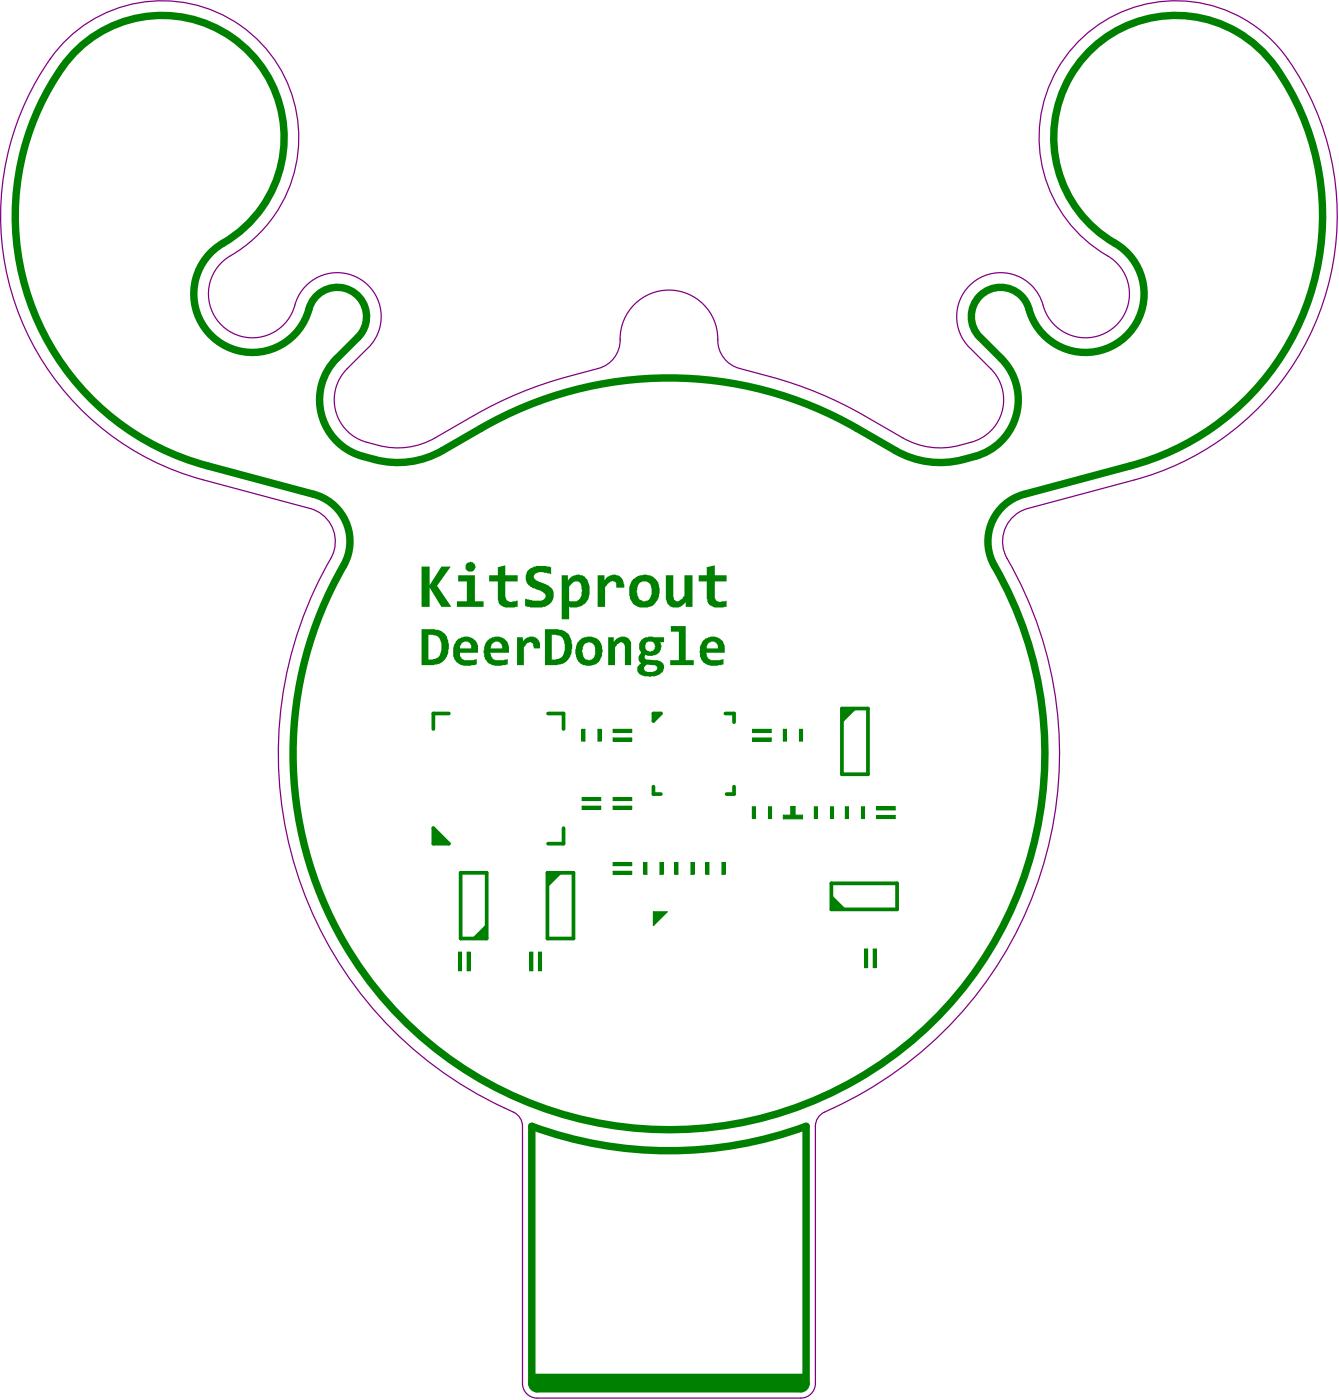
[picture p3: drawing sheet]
<svg xmlns="http://www.w3.org/2000/svg" width="183mm" height="191mm" viewBox="0 0 183 191" stroke-linecap="round" stroke-linejoin="round" font-family="sans-serif">
<path d="M50.2 47.5l-2.8 2.9a6 6 0 0 0 2.7 10 11 11 0 0 0 8.5-.2l6-3.4a53.3 53.3 0 0 1 12.9-5.4l4.2-1.1a4 4 0 0 0 2.9-4 6.7 6.7 0 0 1 6.8-6.7 6.7 6.7 0 0 1 6.6 6.9 4 4 0 0 0 2.9 3.8l4.2 1.1a53.3 53.3 0 0 1 12.8 5.4l5.3 3a10.2 10.2 0 0 0 7.8 1 7.6 7.6 0 0 0 4.2-2 6 6 0 0 0 0-8.4l-2.8-2.9M50.3 47.5a6 6 0 0 0-1.3-9.5 6 6 0 0 0-8.8 3.7 6 6 0 0 1-9.4 3.2 6 6 0 0 1 .6-10 18.7 18.7 0 0 0 4.1-29.2 18.7 18.7 0 0 0-29.3 3.4 37.3 37.3 0 0 0 21.5 56.4l14.6 3.9a4.7 4.7 0 0 1 2.5 7.5 53.4 53.4 0 0 0 25.3 75 2.13 2.13 0 0 1 1.2 1.9M132.3 47.5a6 6 0 0 1 1.3-9.5 6 6 0 0 1 8.8 3.7 6 6 0 0 0 9.4 3.2 6 6 0 0 0-.7-10 18.7 18.7 0 0 1-4.4-28.7 18.7 18.7 0 0 1 29 1.9 37.3 37.3 0 0 1-20.9 57.4l-14.5 3.9a4.7 4.7 0 0 0-2.8 6.9 53.4 53.4 0 0 1-25 75.6 2.13 2.13 0 0 0-1.2 1.9M71.3 153.8v35.1a2 2 0 0 0 2 2h36a2 2 0 0 0 2-2v-35.1" fill="none" stroke="#800080" stroke-width=".17"/>
<path d="M62.8 130v2.6M64 130v2.6" fill="none" stroke="#008000" stroke-width=".42"/>
<path d="M59.1 113.1l2.2 2.1h-2.2z" fill="#008000"/>
<path d="M79.4 109.1h2.6M79.4 110.3h2.6M72.5 130v2.6M73.7 130v2.6" fill="none" stroke="#008000" stroke-width=".42"/>
<g fill="#008000">
<path d="M79.4 99.6h.4v1.6h-.4z"/>
<path d="M81.6 99.6h.4v1.6h-.4z"/>
<path d="M87.9 117.8h.4v1.6h-.4z"/>
<path d="M90.1 117.8h.4v1.6h-.4z"/>
<path d="M89.2 97.4h1l-1 1.1z"/>
<path d="M96.3 117.8h.5v1.6h-.5z"/>
<path d="M92.1 117.8h.4v1.6h-.4z"/>
<path d="M94.3 117.8h.4v1.6h-.4z"/>
<path d="M104.9 110.2h.4v1.6h-.4z"/>
<path d="M102.7 110.2h.4v1.6h-.4z"/>
</g>
<path d="M102.7 99.8h2.6M102.7 101h2.6" fill="none" stroke="#008000" stroke-width=".42"/>
<g fill="#008000">
<path d="M111.1 110.2h.5v1.6h-.5z"/>
<path d="M107.9 110.1h.6v1.2h1v.5h-2.6v-.5h1z"/>
<path d="M106.9 99.6h.4v1.6h-.4z"/>
<path d="M109.1 99.6h.4v1.6h-.4z"/>
</g>
<path d="M118.2 129.6v2.6" fill="none" stroke="#008000" stroke-width=".42"/>
<g fill="#008000">
<path d="M113.5 122.2l2 2h-2z"/>
<path d="M113.3 110.2h.5v1.6h-.5z"/>
<path d="M117.6 110.2h.4v1.6h-.4z"/>
<path d="M115.4 110.2h.4v1.6h-.4z"/>
<path d="M114.9 96.8h2l-2 2z"/>
</g>
<path d="M119.6 111.6h2.6M119.6 110.4h2.6M119.4 129.6v2.6" fill="none" stroke="#008000" stroke-width=".42"/>
<g fill="#008000">
<path d="M74.7 119.2h2l-2 2z"/>
<path d="M89.2 124.5h1.8l-1.8 1.9z"/>
</g>
<path d="M83.7 118h2.5M83.7 119.2h2.5" fill="none" stroke="#008000" stroke-width=".42"/>
<path d="M98.5 117.8h.5v1.6h-.5z" fill="#008000"/>
<path d="M83.7 99.8h2.5M83.7 110.3h2.5M83.7 109.1h2.5M83.7 101h2.5" fill="none" stroke="#008000" stroke-width=".42"/>
<g fill="#008000">
<path d="M66.4 126.1v2.1h-2z"/>
<path d="M72.6 187.6h37.4v2.1h-37.4z"/>
</g>
<path d="M48.9 46.1l-2.9 2.8M65.6 58.5l-5.2 3M116.9 58.5l5.3 3M133.8 46.1l2.8 2.8M28.3 63.6l14.5 3.9M49.5 62.3l1.6 .5M133 62.3l-1.5 .5M154.3 63.6l-14.5 3.9M72.6 153.8v35.1M110 153.8v35.1M73.3 189.7h36" fill="none" stroke="#008000" stroke-width="1"/>
<g fill="none" stroke="#008000" stroke-width=".14">
<path d="M79.4 99.6h.4v1.6h-.4zM81.6 99.6h.4v1.6h-.4zM83.7 99.6h2.5v.4h-2.5zM102.7 99.6h2.6v.4h-2.6zM106.9 99.6h.4v1.6h-.4zM109.1 99.6h.4v1.6h-.4zM79.4 108.9h2.6v.4h-2.6zM79.4 110.1h2.6v.4h-2.6zM83.7 100.8h2.5v.4h-2.5zM83.7 108.9h2.5v.4h-2.5zM83.7 110.1h2.5v.4h-2.5zM83.7 117.8h2.5v.4h-2.5z"/>
<path d="M83.7 119h2.5v.4h-2.5zM87.9 117.8h.4v1.6h-.4zM90.1 117.8h.4v1.6h-.4zM92.1 117.8h.4v1.6h-.4zM94.3 117.8h.4v1.6h-.4zM96.3 117.8h.5v1.6h-.5zM98.5 117.8h.5v1.6h-.5zM102.7 110.2h.4v1.6h-.4zM102.7 100.8h2.6v.4h-2.6zM104.9 110.2h.4v1.6h-.4zM107.9 110.1h.6v1.2h1v.5h-2.6v-.5h1zM111.1 110.2h.5v1.6h-.5z"/>
<path d="M113.3 110.2h.5v1.6h-.5zM115.4 110.2h.4v1.6h-.4zM117.6 110.2h.4v1.6h-.4zM119.6 110.2h2.6v.4h-2.6zM119.6 111.4h2.6v.4h-2.6zM62.6 130h.4v2.6h-.4zM63.8 130h.4v2.6h-.4zM72.3 130h.4v2.6h-.4zM73.5 130h.4v2.6h-.4zM118 129.6h.4v2.6h-.4zM119.2 129.6h.4v2.6h-.4z"/>
</g>
<path d="M61.3 97.4h-2.2v2.2M74.8 97.4h2.1v2.2M89.2 97.4h1l-1 1.1zM99 97.4h1.2v1.2M114.9 96.8h3.6v8.9h-3.6zM59.1 113.1l2.2 2.1h-2.2zM62.9 119.2h3.5v9h-3.5zM74.7 119.2h3.6v9h-3.6zM76.9 113.1v2.1h-2.1M89.2 107.4v1.1h1M100.2 107.4v1.1h-1M113.5 120.6h8.9v3.6h-8.9z" fill="none" stroke="#008000" stroke-width=".51"/>
<path d="M89.2 124.5h1.8l-1.8 1.9z" fill="none" stroke="#008000" stroke-width=".17"/>
<g fill="#008000">
<path d="M70.6 87h.7l.1 .6a.78 .78 0 0 1 .6-.6 1.21 1.21 0 0 1 1.7 .9v.7h-.9v-.4a.47 .47 0 0 0-.6-.5l-.7 .7v2.4h-.9z"/>
<path d="M83 87h.8v.6v-.1a1.31 1.31 0 0 1 2.2 0l.1 .2v3.1h-.8v-2.5a.57 .57 0 0 0-.4-.5 .57 .57 0 0 0-.6 .2l-.4 .5v2.3h-.9z"/>
<path d="M91.5 85.5h2.1v4.7h1.1v.6h-3.2v-.6h1.1v-3.9h-1.1z"/>
<path d="M57.5 77.4h1.1v2.5l1.6-2.5h1.3l-1.9 2.6 2 2.9h-1.4l-1.6-2.6v2.6h-1.1z"/>
<path d="M66.8 78.6h1.1v-1.1l1.1-.3v1.4h1.6v.8h-1.6v2a.8 .8 0 0 0 1.1 .7l.5-.1v.9h-.3a2.3 2.3 0 0 1-2.2-.4l-.2-.5v-2.6h-1.1z"/>
<path d="M72.3 77.6h.1a3.3 3.3 0 0 1 2.5-.2l.3 .1v.9l-.7-.2a1.6 1.6 0 0 0-1.6 .3l-.1 .3a1.22 1.22 0 0 0 1 .7l.3 .2a2.12 2.12 0 0 1 1.3 .8l.1 .1a1.77 1.77 0 0 1-1 2.2l-.6 .2a4.7 4.7 0 0 1-2.1-.2h-.1v-1l1.3 .2a1.41 1.41 0 0 0 1.4-.3l.1-.4a1.65 1.65 0 0 0-1.3-.8l-.4-.2a1.53 1.53 0 0 1-.7-2.4z"/>
<path d="M81.6 78.6h.9v.6l.3-.4a1.72 1.72 0 0 1 1.6-.1l.6 .5 .2 .6v.5h-1.1v-.2a.55 .55 0 0 0-.3-.7 .55 .55 0 0 0-.7 .3l-.5 .5v2.7h-1z"/>
<path d="M90.9 78.6h1v2.9l.1 .1a.44 .44 0 0 0 .5 .5l.5-.2 .4-.5v-2.8h1.1v4.3h-.9v-.6h-.1a1.4 1.4 0 0 1-1.4 .7h-.1a1.21 1.21 0 0 1-1-1l-.1-.1z"/>
<path d="M96.5 77.5l1.1-.3v1.4h1.6v.8h-1.6v2a.7 .7 0 0 0 1 .7l.6-.1v.9h-.4a2.48 2.48 0 0 1-2-.3v-.1a.6 .6 0 0 1-.3-.6v-.1v-2.4h-1.1v-.8h1.1z"/>
<path d="M58.5 86.7v3.4h.6v-.1a1.01 1.01 0 0 0 1.1-1 2.4 2.4 0 0 0-.2-1.8l-.2-.3-.3-.1zM57.5 85.9h1.6a2.16 2.16 0 0 1 1.8 1l.2 .4a2.63 2.63 0 0 1 .1 1.7l-.1 .4a1.82 1.82 0 0 1-1.8 1.4h-.1h-1.7z"/>
<path d="M63 87.8l-.1 .2a.38 .38 0 0 0-.1 .6h1.5a.76 .76 0 0 0-.8-1zM62.6 87.2h.2a1.55 1.55 0 0 1 2.3 .6l.1 .3v1h-2.4v.1a.38 .38 0 0 0 .1 .5v.1a1.11 1.11 0 0 0 1.2 .4h.5l.5-.2v.8l-1.1 .1a1.88 1.88 0 0 1-2.2-2.3l.1-.6z"/>
<path d="M67.3 87.8l-.2 .2-.2 .6h1.6v-.1a.71 .71 0 0 0-.2-.7 .71 .71 0 0 0-.8-.1zM66.5 87.5a1.75 1.75 0 0 1 2.8 .4l.2 .4v.8h-2.6v.1a1.22 1.22 0 0 0 .7 1h1.2l.5-.2v.8h-.7a1.94 1.94 0 0 1-2.2-.5l-.2-.3-.1-.4a2.81 2.81 0 0 1 .4-2.1z"/>
<path d="M75.3 86.7v3.4h.4a1.33 1.33 0 0 0 1.2-.7 3.2 3.2 0 0 0-.1-2.3l-.5-.3zM74.4 85.9h1.7a2.07 2.07 0 0 1 1.9 1.6l.1 .8a3.5 3.5 0 0 1-.6 1.9 1.86 1.86 0 0 1-1.4 .6h-1.7z"/>
<path d="M79.9 87.9a1.57 1.57 0 0 0-.4 1.5 .86 .86 0 0 0 1 .8l.2-.1a1.34 1.34 0 0 0 .5-1.5 .86 .86 0 0 0-.9-.9zM79 87.5a2.05 2.05 0 0 1 2.9 .1v.1a2.44 2.44 0 0 1 .3 1.7 1.58 1.58 0 0 1-1.1 1.4h-.1a1.81 1.81 0 0 1-2-.4l-.1-.1a2.59 2.59 0 0 1-.2-2.2l.1-.3z"/>
<path d="M88.2 87.7a.84 .84 0 0 0 .2 1.2 .64 .64 0 0 0 .9-.2v-.2a.7 .7 0 0 0-.2-.7 .7 .7 0 0 0-.7-.2v.1zM87.7 87.2l.2-.1a2.07 2.07 0 0 1 1.4-.1h1.3v.7h-.6h.1l.1 .3a1.2 1.2 0 0 1-1 1.5l-.1 .1h-.8v-.1l-.2-.1a.39 .39 0 0 0-.1 .5 .39 .39 0 0 0 .4 .2l.9 .1a1.2 1.2 0 0 1 1.3 .8v.2a1.04 1.04 0 0 1-.8 1l-.4 .2h-.4a2.57 2.57 0 0 1-1.6-.3 .86 .86 0 0 1 .1-1.5 .93 .93 0 0 1 0-1.5 1.57 1.57 0 0 1-.1-1.6zM88.2 90.8a.48 .48 0 0 0-.3 .5 .48 .48 0 0 0 .4 .5 1.96 1.96 0 0 0 1.4-.4 .47 .47 0 0 0-.6-.6z"/>
<path d="M96.7 87.8l-.2 .4v.4h1.5v-.2a.7 .7 0 0 0-1-.7zM95.9 87.5h.1a1.74 1.74 0 0 1 2.7 .1 2.44 2.44 0 0 1 .2 1.5h-2.5l.1 .1a.78 .78 0 0 0 .9 1h.8l.5-.2v.8l-.9 .1a2.16 2.16 0 0 1-1.9-.5v-.1a2.33 2.33 0 0 1-.4-1.8l.1-.5h.1z"/>
<path d="M63.7 76.9h.1a.67 .67 0 0 1 1.1 .4 .67 .67 0 0 1-.9 .8 .64 .64 0 0 1-.5-.5 .64 .64 0 0 1 .2-.6zM62.5 78.6h2.3v3.5h1.2v.8h-3.6v-.8h1.3v-2.7h-1.2z"/>
<path d="M76.7 78.6h.8v.6h.1a1.45 1.45 0 0 1 1.5-.7 1.45 1.45 0 0 1 1.2 1.2l.1 .1a3.1 3.1 0 0 1-.5 2.7h-.1a2.32 2.32 0 0 1-2 .4h-.1v1.7h-1zM78.3 79.5l-.6 .7v1.8a1.14 1.14 0 0 0 1.7-.9v-.1a2.2 2.2 0 0 0-.3-1.5h-.2v-.1z"/>
<path d="M87.4 79.5a1.9 1.9 0 0 0-.3 2.1l.1 .2a.87 .87 0 0 0 1.6-.3 2.16 2.16 0 0 0-.1-1.8h-.1a1.15 1.15 0 0 0-1.2-.2zM86.4 79.1h.1a2.49 2.49 0 0 1 2.4-.4h.2a2.17 2.17 0 0 1 .9 1.8 2.49 2.49 0 0 1-.9 2.2 3.4 3.4 0 0 1-2.1 .2l-.1-.1a2.17 2.17 0 0 1-1-2.3l.1-.7v-.1z"/>
</g>
<path d="M46 48.9a8 8 0 0 0 3.5 13.4M48.9 46.1a4 4 0 0 0-.9-6.3 4 4 0 0 0-5.8 2.4 8 8 0 0 1-13 4 8 8 0 0 1 1.9-13.4 16.7 16.7 0 0 0 2.6-26 16.7 16.7 0 0 0-25.9 3.3 35.3 35.3 0 0 0 20.5 53.5M65.6 58.5a51.3 51.3 0 0 1 51.3 0M133.7 46.1a4 4 0 0 1 .9-6.3 4 4 0 0 1 5.8 2.4 8 8 0 0 0 12.6 4.3 8 8 0 0 0-.9-13.3 16.7 16.7 0 0 1-3.9-25.7 16.7 16.7 0 0 1 25.9 1.7 35.3 35.3 0 0 1-19.8 54.4M136.6 48.9a8 8 0 0 1-3.6 13.4M42.8 67.5a6.7 6.7 0 0 1 4.1 9.8 51.3 51.3 0 0 0 44.4 77 51.3 51.3 0 0 0 44.4-77 6.7 6.7 0 0 1 4.1-9.8M60.4 61.5a12.2 12.2 0 0 1-9.3 1.3M122.2 61.5a12.2 12.2 0 0 0 9.3 1.3M72.6 153.8a54.1 54.1 0 0 0 37.4 0M72.6 188.9a.73 .73 0 0 0 .7 .8M110 188.9a.73 .73 0 0 1-.7 .8" fill="none" stroke="#008000" stroke-width="1"/>
</svg>
